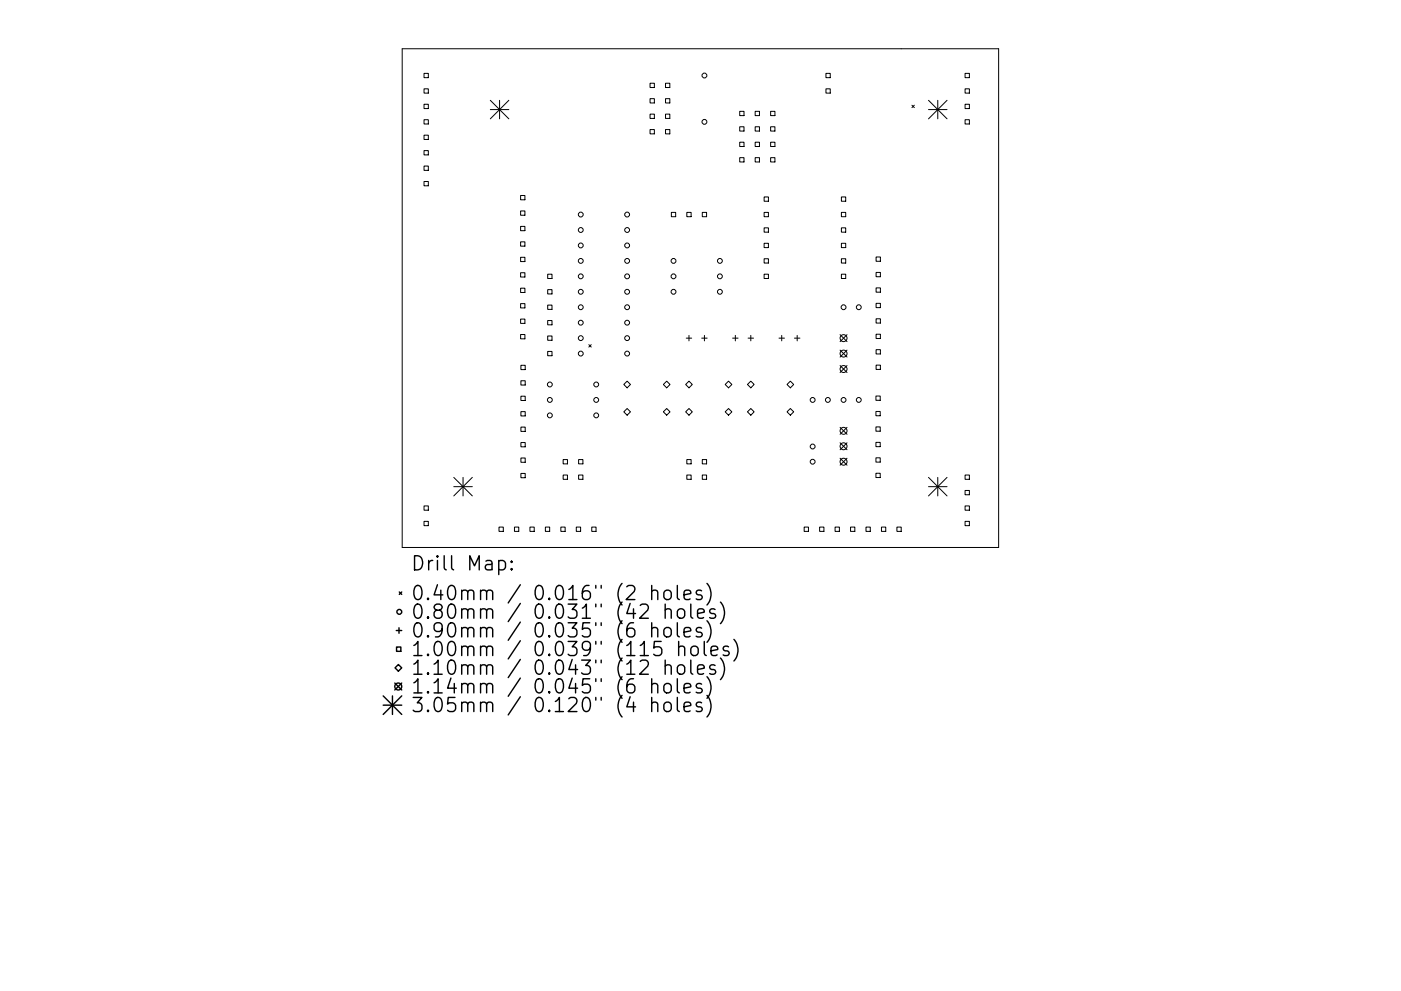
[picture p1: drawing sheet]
<svg xmlns="http://www.w3.org/2000/svg" width="297mm" height="210mm" viewBox="0 0 297 210" stroke-linecap="round" stroke-linejoin="round" font-family="sans-serif">
<g fill="none" stroke="#000" stroke-width=".21">
<path d="M85.3 10.3h126.4v105.9h-126.4zM89.9 15.6h.9v.9h-.9zM89.9 18.8h.9v1h-.9zM137.8 17.7h.9v.9h-.9zM141.1 17.7h.9v.9h-.9zM175.1 15.6h.9v.9h-.9zM175.1 18.8h.9v1h-.9zM204.6 15.6h.9v.9h-.9zM204.6 18.8h.9v1h-.9zM89.9 22.1h.9v.9h-.9zM89.9 25.4h.9v.9h-.9zM89.9 28.7h.9v.9h-.9z"/>
<path d="M89.9 32h.9v.9h-.9zM89.9 35.2h.9v.9h-.9zM89.9 38.5h.9v.9h-.9zM104 21.3l3.9 3.9M104 23.2h3.9M105.9 21.3v3.9M107.9 21.3l-3.9 3.9M137.8 20.9h.9v.9h-.9zM137.8 24.2h.9v.9h-.9zM137.8 27.5h.9v.9h-.9zM141.1 20.9h.9v.9h-.9zM141.1 24.2h.9v.9h-.9z"/>
<path d="M141.1 27.5h.9v.9h-.9zM156.8 23.6h.9v.9h-.9zM156.8 26.9h.9v.9h-.9zM156.8 30.2h.9v.9h-.9zM156.8 33.5h.9v.9h-.9zM160.1 23.6h.9v.9h-.9zM160.1 26.9h.9v.9h-.9zM160.1 30.2h.9v.9h-.9zM160.1 33.5h.9v.9h-.9zM163.4 23.6h.9v.9h-.9zM163.4 26.9h.9v.9h-.9zM163.4 30.2h.9v.9h-.9z"/>
<path d="M163.4 33.5h.9v.9h-.9zM193.3 22.3l.6 .5M193.9 22.3l-.6 .5M196.9 23.2h3.9M196.9 21.3l3.9 3.9M198.8 21.3v3.9M200.8 21.3l-3.9 3.9M204.6 22.1h.9v.9h-.9zM204.6 25.4h.9v.9h-.9zM110.4 41.5h.9v.9h-.9zM110.4 44.8h.9v.9h-.9zM110.4 48h.9v.9h-.9z"/>
<path d="M110.4 51.3h.9v.9h-.9zM110.4 54.6h.9v.9h-.9zM110.4 57.9h.9v.9h-.9zM116.1 58.2h.9v.9h-.9zM142.3 45.1h1v.9h-1zM145.6 45.1h.9v.9h-.9zM148.9 45.1h.9v.9h-.9zM162 41.8h.9v.9h-.9zM162 45.1h.9v.9h-.9zM162 48.3h.9v1h-.9zM162 51.6h.9v.9h-.9zM162 54.9h.9v.9h-.9z"/>
<path d="M162 58.2h.9v.9h-.9zM178.4 41.8h.9v.9h-.9zM178.4 45.1h.9v.9h-.9zM178.4 48.3h.9v1h-.9zM178.4 51.6h.9v.9h-.9zM178.4 54.9h.9v.9h-.9zM178.4 58.2h.9v.9h-.9zM185.7 54.5h1v.9h-1zM185.7 57.8h1v.9h-1zM110.4 61.1h.9v1h-.9zM110.4 64.4h.9v.9h-.9zM110.4 67.7h.9v.9h-.9z"/>
<path d="M110.4 71h.9v.9h-.9zM110.4 77.5h1v.9h-1zM116.1 61.5h.9v.9h-.9zM116.1 64.7h.9v.9h-.9zM116.1 68h.9v.9h-.9zM116.1 71.3h.9v.9h-.9zM116.1 74.6h.9v.9h-.9zM124.8 73.1l.6 .5M125.4 73.1l-.6 .5M145.5 71.7h1.2M146.1 71.2v1.1M148.8 71.7h1.1"/>
<path d="M149.4 71.2v1.1M155.3 71.7h1.2M155.9 71.2v1.1M158.6 71.7h1.2M159.2 71.2v1.1M165.2 71.7h1.1M165.7 71.2v1.1M168.4 71.7h1.2M169 71.2v1.1M178.1 71l1.5 1.5M178.1 74.3l1.5 1.5M178.1 77.6l1.5 1.4"/>
<path d="M179.6 71l-1.5 1.5M179.6 74.3l-1.5 1.5M179.6 77.6l-1.5 1.4M185.7 61.1h1v.9h-1zM185.7 64.4h1v.9h-1zM185.7 67.6h1v.9h-1zM185.7 70.9h1v.9h-1zM185.7 74.2h1v.9h-1zM185.7 77.5h1v.9h-1zM110.4 80.8h1v.9h-1zM110.4 84.1h1v.9h-1zM110.4 87.3h1v.9h-1z"/>
<path d="M110.4 90.6h1v.9h-1zM110.4 93.9h1v.9h-1zM110.4 97.2h1v.9h-1zM119.4 97.5h.9v.9h-.9zM122.7 97.5h.9v.9h-.9zM132.3 81.6l.7-.7 .7 .7-.7 .7zM132.3 87.4l.7-.7 .7 .7-.7 .7zM140.6 81.6l.8-.7 .7 .7-.7 .7zM140.6 87.4l.8-.7 .7 .7-.7 .7zM145.4 81.6l.7-.7 .7 .7-.7 .7zM145.4 87.4l.7-.7 .7 .7-.7 .7zM145.6 97.5h.9v.9h-.9z"/>
<path d="M148.9 97.5h.9v.9h-.9zM153.8 81.6l.7-.7 .7 .7-.7 .7zM153.8 87.4l.7-.7 .7 .7-.7 .7zM158.5 81.6l.7-.7 .7 .7-.7 .7zM158.5 87.4l.7-.7 .7 .7-.7 .7zM166.9 81.6l.7-.7 .7 .7-.7 .7zM166.9 87.4l.7-.7 .7 .7-.7 .7zM178.1 90.7l1.5 1.4M178.1 93.9l1.5 1.5M178.1 97.2l1.5 1.5M179.6 90.7l-1.5 1.4M179.6 93.9l-1.5 1.5"/>
<path d="M179.6 97.2l-1.5 1.5M185.7 84h.9v.9h-.9zM185.7 87.3h.9v.9h-.9zM185.7 90.6h.9v.9h-.9zM185.7 93.9h.9v.9h-.9zM185.7 97.1h.9v.9h-.9zM89.9 107.3h.9v1h-.9zM89.9 110.6h.9v.9h-.9zM96.2 101.3l3.9 3.9M96.2 103.3h3.9M98.2 101.3v3.9M100.1 101.3l-3.9 3.9"/>
<path d="M105.8 111.8h.9v.9h-.9zM109.1 111.8h.9v.9h-.9zM110.4 100.4h1v1h-1zM112.4 111.8h.9v.9h-.9zM115.6 111.8h.9v.9h-.9zM118.9 111.8h.9v.9h-.9zM119.4 100.8h.9v.9h-.9zM122.2 111.8h.9v.9h-.9zM122.7 100.8h.9v.9h-.9zM125.5 111.8h.9v.9h-.9zM145.6 100.8h.9v.9h-.9zM148.9 100.8h.9v.9h-.9z"/>
<path d="M170.5 111.8h.9v.9h-.9zM173.8 111.8h.9v.9h-.9zM177.1 111.8h.9v.9h-.9zM180.3 111.8h.9v.9h-.9zM183.6 111.8h.9v.9h-.9zM185.7 100.4h.9v.9h-.9zM186.9 111.8h.9v.9h-.9zM190.2 111.8h.9v.9h-.9zM196.9 103.3h3.9M196.9 101.3l3.9 3.9M198.8 101.3v3.9M200.8 101.3l-3.9 3.9"/>
<path d="M204.6 100.8h.9v.9h-.9zM204.6 104.1h.9v.9h-.9zM204.6 107.3h.9v1h-.9zM204.6 110.6h.9v.9h-.9z"/>
<circle cx="149.4" cy="16" r=".52"/>
<circle cx="149.4" cy="25.9" r=".52"/>
<circle cx="123.1" cy="45.5" r=".52"/>
<circle cx="123.1" cy="58.6" r=".52"/>
<circle cx="123.1" cy="55.4" r=".52"/>
<circle cx="123.1" cy="52.1" r=".52"/>
<circle cx="123.1" cy="48.8" r=".52"/>
<circle cx="133" cy="45.5" r=".52"/>
<circle cx="133" cy="58.6" r=".52"/>
<circle cx="133" cy="55.4" r=".52"/>
<circle cx="133" cy="52.1" r=".52"/>
<circle cx="133" cy="48.8" r=".52"/>
<circle cx="142.8" cy="58.6" r=".52"/>
<circle cx="142.8" cy="55.4" r=".52"/>
<circle cx="152.6" cy="58.6" r=".52"/>
<circle cx="152.6" cy="55.4" r=".52"/>
<circle cx="123.1" cy="71.7" r=".52"/>
<circle cx="123.1" cy="68.5" r=".52"/>
<circle cx="123.1" cy="65.2" r=".52"/>
<circle cx="123.1" cy="61.9" r=".52"/>
<circle cx="123.1" cy="75" r=".52"/>
<circle cx="133" cy="71.7" r=".52"/>
<circle cx="133" cy="68.5" r=".52"/>
<circle cx="133" cy="65.2" r=".52"/>
<circle cx="133" cy="61.9" r=".52"/>
<circle cx="133" cy="75" r=".52"/>
<circle cx="142.8" cy="61.9" r=".52"/>
<circle cx="152.6" cy="61.9" r=".52"/>
<circle cx="178.9" cy="78.3" r=".74"/>
<circle cx="178.9" cy="75" r=".74"/>
<circle cx="178.9" cy="71.7" r=".74"/>
<circle cx="178.9" cy="65.2" r=".52"/>
<circle cx="182.1" cy="65.2" r=".52"/>
<circle cx="116.6" cy="84.9" r=".52"/>
<circle cx="116.6" cy="81.6" r=".52"/>
<circle cx="116.6" cy="88.1" r=".52"/>
<circle cx="126.4" cy="84.9" r=".52"/>
<circle cx="126.4" cy="81.6" r=".52"/>
<circle cx="126.4" cy="88.1" r=".52"/>
<circle cx="172.3" cy="98" r=".52"/>
<circle cx="172.3" cy="84.9" r=".52"/>
<circle cx="172.3" cy="94.7" r=".52"/>
<circle cx="175.5" cy="84.9" r=".52"/>
<circle cx="178.9" cy="94.7" r=".74"/>
<circle cx="178.9" cy="91.4" r=".74"/>
<circle cx="178.9" cy="98" r=".74"/>
<circle cx="178.9" cy="84.9" r=".52"/>
<circle cx="182.1" cy="84.9" r=".52"/>
</g>
<g fill="none" stroke="#000" stroke-width=".3">
<path d="M87.9 117.9a1.58 1.58 0 0 1 1.7 1 1.58 1.58 0 0 1-.6 1.9l-1.1 .1zM90.9 118.9v2M91.7 118.9a.77 .77 0 0 0-.8 .6M92.7 117.9l-.1 .2 .1 .1 .2-.1-.2-.2v.3M92.7 118.9v2M94.2 117.9v2.6l.4 .4M95.7 117.9v2.6l.5 .4M103 119.1l.3-.2 .9 .2 .1 .2v1.6M104.3 119.6l-1 .2a.59 .59 0 0 0-.4 .5 .59 .59 0 0 0 .4 .6l1-.1M105.7 119.1l.9-.2 .6 .6v.8l-.3 .5-.3 .1-.9-.1M105.7 118.9v3M108.5 119.1l.1 .1-.1 .1-.2-.1 .2-.1v.2"/>
<path d="M84 133.8h1.2M84.1 137.3h.9v.9h-.9zM84.6 133.2v1.2M84.7 125.6l.5 .5M85.2 125.6l-.5 .5M87.7 136.9l.9-.8v3M87.7 139.1h1.8M88 124.5a.72 .72 0 0 1 .8-.3 .72 .72 0 0 1 .5 .6 1.76 1.76 0 0 1-.6 2.4 .77 .77 0 0 1-.8-.6 2.56 2.56 0 0 1 .1-2.1zM88.2 128.3a.71 .71 0 0 1 1.1 .4 1.76 1.76 0 0 1-.6 2.5 .77 .77 0 0 1-.8-.6 2.34 2.34 0 0 1 .3-2.3zM88.2 132.3a.71 .71 0 0 1 1.1 .4 1.76 1.76 0 0 1-.6 2.4 .77 .77 0 0 1-.8-.5 2.34 2.34 0 0 1 .3-2.3zM90.7 126.9l.2 .2-.2 .1-.1-.1 .1-.2v.3M90.7 130.9l.2 .1-.2 .2-.1-.2 .1-.1v.3"/>
<path d="M90.7 134.8l.2 .2-.2 .1-.1-.1 .1-.2v.3M90.7 138.8l.2 .1-.2 .2-.1-.2 .1-.1v.3M92.5 136.2a.71 .71 0 0 1 1.1 .5 1.76 1.76 0 0 1-.6 2.4 .77 .77 0 0 1-.8-.6 2.34 2.34 0 0 1 .3-2.3zM92.6 129.5l-.3-.2a.62 .62 0 0 1-.3-.7 .62 .62 0 0 1 .6-.4l.9 .1a.62 .62 0 0 1 .2 .7 .62 .62 0 0 1-.5 .5l-.9 .1-.3 .4 .2 .9 .4 .3h.6l.5-.6-.1-.9-.4-.2M92.7 124.1l-.7 2.1h1.9M93.5 125.2v2M93.7 133.4l-.5 .6-.9-.2-.3-.4v-.7l.3-.4 .9-.2 .4 .3a1.98 1.98 0 0 1-.7 2.7h-.6M95.2 124.5a.72 .72 0 0 1 .7-.3 .72 .72 0 0 1 .6 .6 1.76 1.76 0 0 1-.6 2.4 .77 .77 0 0 1-.9-.6 2.56 2.56 0 0 1 .2-2.1zM95.2 128.5a.72 .72 0 0 1 .7-.3 .72 .72 0 0 1 .6 .5 1.76 1.76 0 0 1-.6 2.5 .77 .77 0 0 1-.9-.6 2.56 2.56 0 0 1 .2-2.1zM95.2 132.4a.72 .72 0 0 1 .7-.3 .72 .72 0 0 1 .6 .6 1.76 1.76 0 0 1-.6 2.4 .77 .77 0 0 1-.9-.5 2.56 2.56 0 0 1 .2-2.2zM95.2 136.4a.72 .72 0 0 1 .7-.3 .72 .72 0 0 1 .6 .6 1.76 1.76 0 0 1-.6 2.4 .77 .77 0 0 1-.9-.6 2.56 2.56 0 0 1 .2-2.1zM97.9 125.5a.74 .74 0 0 1 1.3 .1v1.6"/>
<path d="M97.9 129.5a.74 .74 0 0 1 1.3 .1v1.6M97.9 133.4a.74 .74 0 0 1 1.3 .2v1.5M97.9 137.4a.74 .74 0 0 1 1.3 .1v1.6M97.9 125.2v2M97.9 129.2v2M97.9 133.1v2M97.9 137.1v2M99.2 125.6l.4-.4 .7 .2 .2 .2v1.6M99.2 129.6l.4-.4 .7 .1 .2 .3v1.6M99.2 133.6l.4-.5 .7 .2 .2 .3v1.5M99.2 137.5l.4-.4 .7 .1 .2 .3v1.6M99.6 120.9v-3l1 2.2 1-2.2v3"/>
<path d="M101.9 125.5a.74 .74 0 0 1 1.3 .1v1.6M101.9 129.5a.74 .74 0 0 1 1.3 .1v1.6M101.9 133.4a.74 .74 0 0 1 1.3 .2v1.5M101.9 137.4a.74 .74 0 0 1 1.3 .1v1.6M101.9 125.2v2M101.9 129.2v2M101.9 133.1v2M101.9 137.1v2M103.2 125.6l.4-.4 .7 .2 .2 .2v1.6M103.2 129.6l.4-.4 .7 .1 .2 .3v1.6M103.2 133.6l.4-.5 .7 .2 .2 .3v1.5M103.2 137.5l.4-.4 .7 .1 .2 .3v1.6"/>
<path d="M108.5 120.6l.1 .2-.1 .1-.2-.1 .2-.2v.3M110.3 124.1l-2.6 3.8M110.3 128l-2.6 3.9M110.3 132l-2.6 3.8M110.3 135.9l-2.6 3.9M110.3 139.9l-2.6 3.9M113.7 124.5a.72 .72 0 0 1 .8-.3 .72 .72 0 0 1 .5 .6 1.76 1.76 0 0 1-.5 2.4 .77 .77 0 0 1-.9-.6 2.56 2.56 0 0 1 .1-2.1zM113.7 128.5a.72 .72 0 0 1 .8-.3 .72 .72 0 0 1 .5 .5 1.76 1.76 0 0 1-.5 2.5 .77 .77 0 0 1-.9-.6 2.56 2.56 0 0 1 .1-2.1zM113.7 132.4a.72 .72 0 0 1 .8-.3 .72 .72 0 0 1 .5 .6 1.76 1.76 0 0 1-.5 2.4 .77 .77 0 0 1-.9-.5 2.56 2.56 0 0 1 .1-2.2zM113.7 136.4a.72 .72 0 0 1 .8-.3 .72 .72 0 0 1 .5 .6 1.76 1.76 0 0 1-.5 2.4 .77 .77 0 0 1-.9-.6 2.56 2.56 0 0 1 .1-2.1zM116.5 126.9l.1 .2-.1 .1-.2-.1 .2-.2v.3M116.5 130.9l.1 .1-.1 .2-.2-.2 .2-.1v.3"/>
<path d="M116.5 134.8l.1 .2-.1 .1-.2-.1 .2-.2v.3M116.5 138.8l.1 .1-.1 .2-.2-.2 .2-.1v.3M118 124.5a.72 .72 0 0 1 .8-.3 .72 .72 0 0 1 .5 .6 1.76 1.76 0 0 1-.6 2.4 .77 .77 0 0 1-.8-.6 2.56 2.56 0 0 1 .1-2.1zM118 128.5a.72 .72 0 0 1 .8-.3 .72 .72 0 0 1 .5 .5 1.76 1.76 0 0 1-.6 2.5 .77 .77 0 0 1-.8-.6 2.56 2.56 0 0 1 .1-2.1zM118 132.4a.72 .72 0 0 1 .8-.3 .72 .72 0 0 1 .5 .6 1.76 1.76 0 0 1-.6 2.4 .77 .77 0 0 1-.8-.5 2.56 2.56 0 0 1 .1-2.2zM118 136.4a.72 .72 0 0 1 .8-.3 .72 .72 0 0 1 .5 .6 1.76 1.76 0 0 1-.6 2.4 .77 .77 0 0 1-.8-.6 2.56 2.56 0 0 1 .1-2.1zM120.5 128.2h1.8l-1 1.1a.81 .81 0 0 1 1 .6v.7l-.3 .4-.3 .2h-.8l-.4-.3M120.5 132.1h1.8l-1 1.2a.81 .81 0 0 1 1 .5v.8l-.3 .4-.3 .1h-.8l-.4-.3M120.5 136.1h1.8l-1 1.1a.81 .81 0 0 1 1 .6v.7l-.3 .4-.3 .2h-.8l-.4-.3M120.6 125.1l.9-.9v3M120.6 127.2h1.7M121.3 139.9l-.7 2.1h1.9"/>
<path d="M123.5 129l.8-.8v3M123.5 131.2h1.7M124.9 124.2a1.19 1.19 0 0 0-1.4 1.3v1.1l.2 .5 .9 .1 .4-.3 .2-1-.3-.4-.9-.1-.5 .5M125 132.1h-1.4l-.1 1.5 .4-.3 1 .1 .3 .4-.2 1-.4 .3h-.7l-.4-.3M125.2 137.4l-.6 .5h-.6l-.5-.5v-.7l.2-.5 .9-.1 .4 .3a1.98 1.98 0 0 1-.7 2.7h-.6M126.3 124.2v.6M126.3 128.2v.5M126.3 132.1v.6M126.3 136.1v.6M127.5 124.2v.6M127.5 128.2v.5M127.5 132.1v.6"/>
<path d="M127.5 136.1v.6M131.9 123.8a3.4 3.4 0 0 0 0 4.6M131.9 127.7a3.4 3.4 0 0 0 0 4.6M131.9 131.7a3.4 3.4 0 0 0 0 4.6M131.9 135.7a3.4 3.4 0 0 0 0 4.5M131.9 139.6a3.4 3.4 0 0 0 0 4.6M132.9 124.5l.4-.3h.7a.81 .81 0 0 1 .5 1.3l-1.8 1.7h1.9M132.9 136.9l.8-.8v3M132.9 139.1h1.7M133.6 128l-.7 2.2h1.8M134.3 132.1a1.19 1.19 0 0 0-1.4 1.3v1.2l.3 .4 .8 .1 .5-.3 .1-1-.3-.4-.8-.1-.6 .5M134.3 129.2v2"/>
<path d="M135.7 128.5l.5-.3h.7a.81 .81 0 0 1 .4 1.3l-1.7 1.7h1.9M135.7 136.9l.9-.8v3M135.7 139.1h1.8M138.2 125.5a.74 .74 0 0 1 1.3 .1v1.6M138.2 133.4a.74 .74 0 0 1 1.3 .2v1.5M138.2 124.2v3M138.2 132.1v3M140.2 136.1h-1.5l-.1 1.4 .4-.3 1 .2 .3 .4-.1 1-.5 .3h-.7l-.4-.3M140.9 133.4a.81 .81 0 0 1 .8-.3 .81 .81 0 0 1 .6 .6v.9a.81 .81 0 0 1-.8 .6 .81 .81 0 0 1-.8-.6v-.9zM141 125.4a.81 .81 0 0 1 1.3 .4v.8a.81 .81 0 0 1-.8 .6 .81 .81 0 0 1-.8-.6v-.8zM141 129.5a.75 .75 0 0 1 1.3 .1v1.6M141 128.2v3"/>
<path d="M143.6 124.2v2.6l.4 .4M143.6 132.1v2.6l.4 .4M143.7 129.5a.81 .81 0 0 1 .8-.3 .81 .81 0 0 1 .7 .5v.9a.81 .81 0 0 1-.8 .6 .81 .81 0 0 1-.8-.6v-.9zM143.9 137.4a.74 .74 0 0 1 1.3 .1v1.6M143.9 136.1v3M145 126.2l1.5-.3-.2-.5-.8-.2-.5 .4v1.2l.2 .3 .3 .1 .8-.1M145 134.1l1.5-.3-.2-.5-.8-.2-.5 .5v1.1l.2 .3 .3 .1 .8-.1M146.5 128.2v2.5l.4 .5M146.7 137.2a.81 .81 0 0 1 1.3 .5v.8a.81 .81 0 0 1-.8 .6 .81 .81 0 0 1-.7-.6v-.8zM147.9 130.2l1.4-.3-.1-.6-.9-.1-.4 .4v1.1l.1 .3 .3 .2 .9-.2M148.7 125.4l-.7-.2-.4 .4 .1 .5 1 .3 .2 .2-.2 .5-.2 .1-.9-.1M148.7 133.3l-.7-.2-.4 .5 .1 .4 1 .3 .2 .3-.2 .4-.2 .1-.9-.1"/>
<path d="M149.3 136.1v2.6l.4 .4M149.9 123.8a3.4 3.4 0 0 1 0 4.6M149.9 131.7a3.4 3.4 0 0 1 0 4.6M150.7 138.1l1.5-.3-.2-.6-.8-.1-.5 .4v1.2l.2 .2 .3 .2 .8-.2M151.6 129.3l-.7-.1-.4 .4 .1 .4 1 .3 .1 .3-.1 .4-.3 .2-.8-.2M152.7 127.7a3.4 3.4 0 0 1 0 4.6M152.7 139.6a3.4 3.4 0 0 1 0 4.6M154.5 137.2l-.8-.1-.4 .4 .2 .4 1 .3 .1 .3-.1 .4-.3 .2-.9-.2M155.6 135.7a3.4 3.4 0 0 1 0 4.5M81.2 147.6l4 4M81.2 149.6h4M83.2 147.6v4"/>
<path d="M83.7 144.9l1.5 1.5M83.8 141.7l.7-.7 .7 .7-.7 .7zM85.2 144.9l-1.5 1.5M85.2 147.6l-4 4M87.6 148h1.9l-1 1.1a.81 .81 0 0 1 1 .6v.7l-.3 .4-.3 .2h-.9l-.4-.3M87.7 140.9l.9-.9v3M87.7 144.9l.9-.9v3M87.7 143h1.8M87.7 147h1.8M90.7 142.8l.2 .1-.2 .1-.1-.1 .1-.1v.2M90.7 146.7l.2 .2-.2 .1-.1-.1 .1-.2v.3M90.7 150.7l.2 .1-.2 .2-.1-.2 .1-.1v.3"/>
<path d="M92 140.9l.9-.9v3M92 144.9l.9-.9v3M92 143h1.7M92 147h1.7M92.3 148.3a.72 .72 0 0 1 .8-.3 .72 .72 0 0 1 .5 .5 1.76 1.76 0 0 1-.6 2.5 .77 .77 0 0 1-.8-.6 2.56 2.56 0 0 1 .1-2.1zM95.2 140.3a.72 .72 0 0 1 .7-.2 .72 .72 0 0 1 .6 .5 1.76 1.76 0 0 1-.6 2.4 .77 .77 0 0 1-.9-.5 2.56 2.56 0 0 1 .2-2.2zM95.6 143.9l-.7 2.1h1.8M96.3 145v2M96.5 148h-1.5l-.1 1.4 .4-.3 1 .2 .3 .4-.1 1-.5 .3h-.7l-.4-.3M97.9 141.3a.74 .74 0 0 1 1.3 .2v1.5M97.9 145.3a.74 .74 0 0 1 1.3 .1v1.6M97.9 149.3a.74 .74 0 0 1 1.3 .1v1.6"/>
<path d="M97.9 141v2M97.9 145v2M97.9 149v2M99.2 141.5l.4-.5 .7 .2 .2 .3v1.5M99.2 145.4l.4-.4 .7 .2 .2 .2v1.6M99.2 149.4l.4-.4 .7 .1 .2 .3v1.6M101.9 141.3a.74 .74 0 0 1 1.3 .2v1.5M101.9 145.3a.74 .74 0 0 1 1.3 .1v1.6M101.9 149.3a.74 .74 0 0 1 1.3 .1v1.6M101.9 141v2M101.9 145v2M101.9 149v2"/>
<path d="M103.2 141.5l.4-.5 .7 .2 .2 .3v1.5M103.2 145.4l.4-.4 .7 .2 .2 .2v1.6M103.2 149.4l.4-.4 .7 .1 .2 .3v1.6M110.3 143.9l-2.6 3.8M110.3 147.8l-2.6 3.9M113.7 140.3a.72 .72 0 0 1 .8-.2 .72 .72 0 0 1 .5 .5 1.76 1.76 0 0 1-.5 2.4 .77 .77 0 0 1-.9-.5 2.56 2.56 0 0 1 .1-2.2zM113.7 144.3a.72 .72 0 0 1 .8-.3 .72 .72 0 0 1 .5 .6 1.76 1.76 0 0 1-.5 2.4 .77 .77 0 0 1-.9-.6 2.56 2.56 0 0 1 .1-2.1zM113.7 148.3a.72 .72 0 0 1 .8-.3 .72 .72 0 0 1 .5 .5 1.76 1.76 0 0 1-.5 2.5 .77 .77 0 0 1-.9-.6 2.56 2.56 0 0 1 .1-2.1zM116.5 142.8l.1 .1-.1 .1-.2-.1 .2-.1v.2M116.5 146.7l.1 .2-.1 .1-.2-.1 .2-.2v.3M116.5 150.7l.1 .1-.1 .2-.2-.2 .2-.1v.3M117.7 148.8l.9-.8v3"/>
<path d="M117.7 151h1.8M118 140.3a.72 .72 0 0 1 .8-.2 .72 .72 0 0 1 .5 .5 1.76 1.76 0 0 1-.6 2.4 .77 .77 0 0 1-.8-.5 2.56 2.56 0 0 1 .1-2.2zM118 144.3a.72 .72 0 0 1 .8-.3 .72 .72 0 0 1 .5 .6 1.76 1.76 0 0 1-.6 2.4 .77 .77 0 0 1-.8-.6 2.56 2.56 0 0 1 .1-2.1zM120.6 148.3l.4-.3h.7a.81 .81 0 0 1 .5 1.3l-1.7 1.7h1.8M121.3 143.9l-.7 2.1h1.9M122 141v2M122 145v2M123.3 140h1.9l-1 1.2a.81 .81 0 0 1 1 .6v.7l-.3 .4-.3 .1h-.9l-.4-.2M123.7 148.3a.72 .72 0 0 1 .8-.3 .72 .72 0 0 1 .5 .5 1.76 1.76 0 0 1-.5 2.5 .77 .77 0 0 1-.9-.6 2.56 2.56 0 0 1 .1-2.1zM125 144h-1.4l-.1 1.4 .4-.2 1 .1 .3 .4-.2 1-.4 .3h-.7l-.4-.3M126.3 140v.6M126.3 144v.6"/>
<path d="M126.3 148v.5M127.5 140v.6M127.5 144v.6M127.5 148v.5M131.9 143.6a3.4 3.4 0 0 0 0 4.6M131.9 147.5a3.4 3.4 0 0 0 0 4.6M132.9 140.9l.8-.9v3M132.9 143h1.7M133.6 147.8l-.7 2.2h1.8M134.3 144a1.19 1.19 0 0 0-1.4 1.3v1.1l.3 .5 .8 .1 .5-.3 .1-1-.3-.4-.8-.1-.6 .5M134.3 149v2M135.7 140.3l.5-.3h.7a.81 .81 0 0 1 .4 1.3l-1.7 1.7h1.9"/>
<path d="M138.2 145.3a.74 .74 0 0 1 1.3 .1v1.6M138.2 149.3a.75 .75 0 0 1 1.3 .1v1.6M138.2 144v3M138.2 148v3M140.9 149.3a.81 .81 0 0 1 .8-.3 .81 .81 0 0 1 .6 .5v.9a.81 .81 0 0 1-.8 .6 .81 .81 0 0 1-.8-.6v-.9zM141 141.3a.74 .74 0 0 1 1.3 .2v1.5M141 145.2a.81 .81 0 0 1 1.3 .4v.8a.81 .81 0 0 1-.8 .6 .81 .81 0 0 1-.8-.6v-.8zM141 140v3M143.6 144v2.6l.4 .4M143.6 148v2.5l.4 .5M143.7 141.3a.81 .81 0 0 1 .8-.3 .81 .81 0 0 1 .7 .6v.9a.81 .81 0 0 1-.8 .6 .81 .81 0 0 1-.8-.6v-.9zM145 146l1.5-.3-.2-.5-.8-.2-.5 .4v1.2l.2 .3 .3 .1 .8-.1"/>
<path d="M145 150l1.5-.3-.2-.6-.8-.1-.5 .4v1.1l.2 .3 .3 .2 .8-.2M146.5 140v2.6l.4 .4M147.9 142l1.4-.2-.1-.6-.9-.2-.4 .5v1.1l.1 .3 .3 .1 .9-.1M148.7 145.2l-.7-.2-.4 .4 .1 .5 1 .3 .2 .2-.2 .5-.2 .1-.9-.1M148.7 149.1l-.7-.1-.4 .4 .1 .4 1 .3 .2 .3-.2 .4-.2 .2-.9-.2M149.9 143.6a3.4 3.4 0 0 1 0 4.6M149.9 147.5a3.4 3.4 0 0 1 0 4.6M151.6 141.2l-.7-.2-.4 .5 .1 .4 1 .3 .1 .3-.1 .4-.3 .1-.8-.1"/>
<circle cx="84.7" cy="129.8" r=".52"/>
<circle cx="84.4" cy="145.7" r=".74"/>
</g>
</svg>
